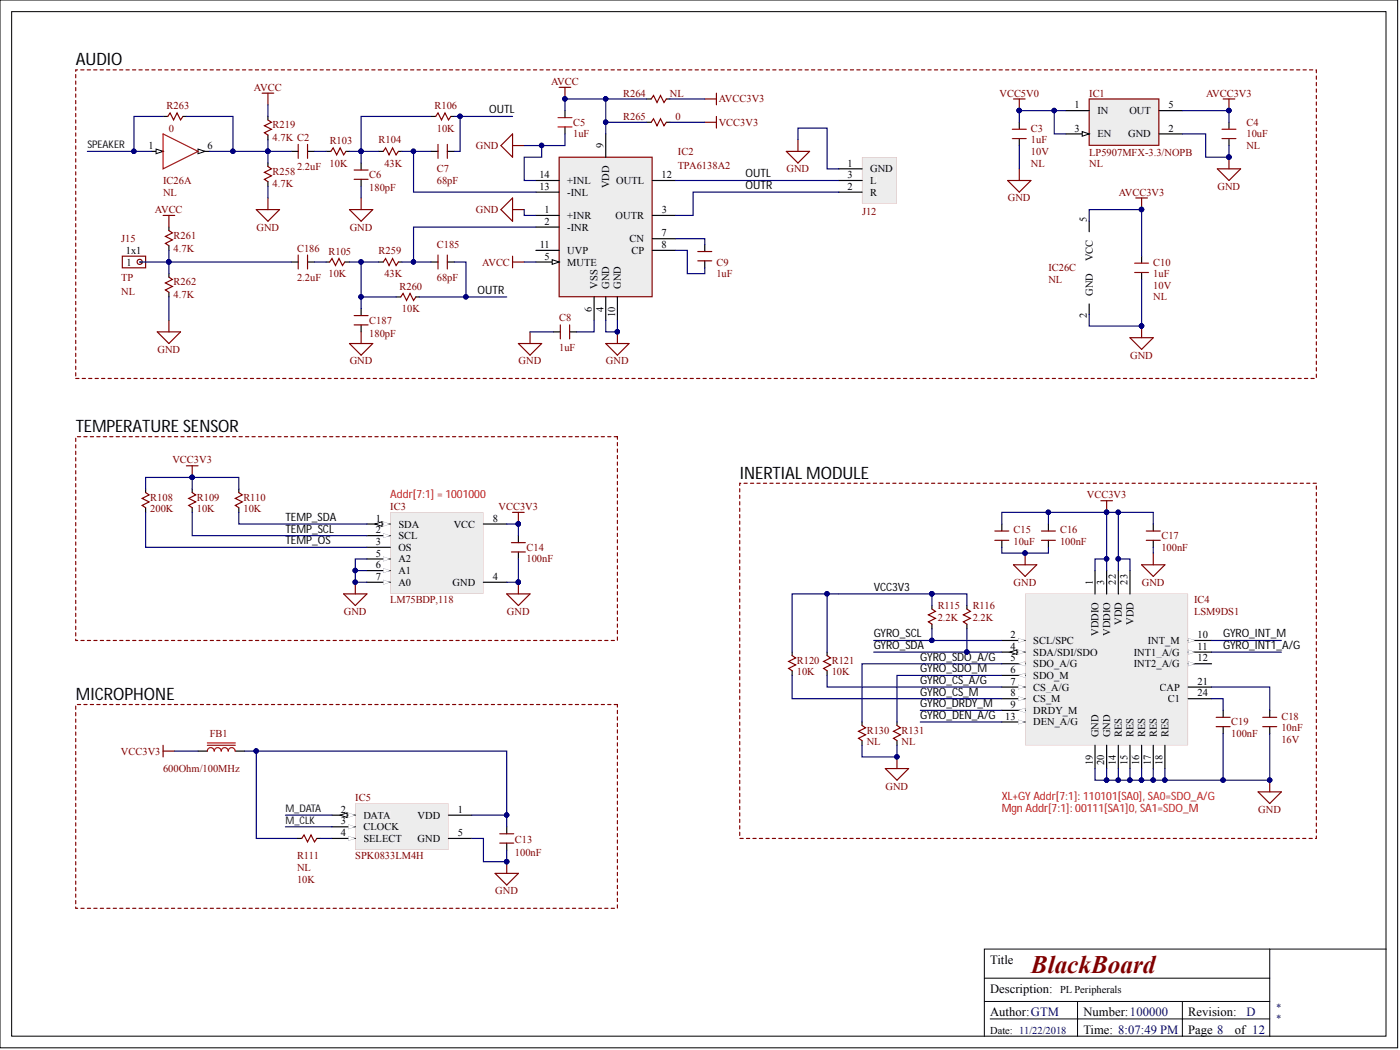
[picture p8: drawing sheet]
<svg xmlns="http://www.w3.org/2000/svg" width="305mm" height="229mm" viewBox="0 0 305 229" stroke-linecap="round" stroke-linejoin="round" font-family="sans-serif">
<defs><g id="words">
<text font-size="5.5" fill="#800000" x="224.5" y="211.8">BlackBoard</text>
<g font-size="3.7">
<text x="16.5" y="14.2">AUDIO</text>
<text x="16.5" y="94.1">TEMPERATURE SENSOR</text>
<text x="161" y="104.2">INERTIAL MODULE</text>
<text x="16.5" y="152.4">MICROPHONE</text>
</g>
<g font-size="2.7">
<text x="215.6" y="209.8">Title</text>
<text x="215.6" y="221.2">Author:GTM</text>
<text x="215.6" y="216.2">Description:</text>
<text x="235.9" y="221.2">Number:100000</text>
<text x="258.7" y="221.2">Revision:</text>
<text x="235.9" y="225.1">Time: 8:07:49 PM</text>
<text x="258.7" y="225.1">Page 8</text>
<text x="268.8" y="225.1">of 12</text>
</g>
<text font-size="2.7" fill="#000080" x="271.4" y="221.2">D</text>
<g font-size="2.5">
<text x="106.5" y="24.7">OUTL</text>
<text x="162.3" y="38.6">OUTL</text>
<text x="162.3" y="41.2">OUTR</text>
<text x="104" y="64">OUTR</text>
<text x="62.1" y="113.4">TEMP_SDA</text>
<text x="62.1" y="115.9">TEMP_SCL</text>
<text x="62.1" y="118.5">TEMP_OS</text>
<text x="190.2" y="128.6">VCC3V3</text>
<text x="190.2" y="141.3">GYRO_SDA</text>
<text x="190.2" y="138.8">GYRO_SCL</text>
<text x="200.4" y="143.8">GYRO_SDO_A/G</text>
<text x="266.3" y="138.8">GYRO_INT_M</text>
<text x="266.3" y="141.3">GYRO_INT1_A/G</text>
<text x="200.4" y="146.4">GYRO_SDO_M</text>
<text x="200.4" y="148.9">GYRO_CS_A/G</text>
<text x="200.4" y="151.4">GYRO_CS_M</text>
<text x="200.4" y="154">GYRO_DRDY_M</text>
<text x="200.4" y="156.5">GYRO_DEN_A/G</text>
</g>
<g font-size="2.5" fill="#f00">
<text x="85" y="108.3">Addr[7:1] = 1001000</text>
<text x="218.1" y="174.3">XL+GY Addr[7:1]: 110101[SA0], SA0=SDO_A/G</text>
<text x="218.1" y="176.8">Mgn Addr[7:1]: 00111[SA1]0, SA1=SDO_M</text>
</g>
<g font-size="2.3" fill="#800000">
<text x="36.3" y="23.8">R263</text>
<text x="55.3" y="19.8">AVCC</text>
<text x="94.6" y="23.8">R106</text>
<text x="120" y="18.5">AVCC</text>
<text x="135.7" y="21">R264</text>
<text x="145.8" y="21">NL</text>
<text x="156.5" y="22.3">AVCC3V3</text>
<text x="217.6" y="21">VCC5V0</text>
<text x="237.1" y="21">IC1</text>
<text x="262.6" y="21">AVCC3V3</text>
<text x="36.8" y="28.6">0</text>
<text x="59.3" y="27.9">R219</text>
<text x="95.1" y="28.6">10K</text>
<text x="124.8" y="29.9">1uF</text>
<text x="124.8" y="27.4">C5</text>
<text x="135.7" y="26.1">R265</text>
<text x="147.1" y="26.1">0</text>
<text x="156.5" y="27.4">VCC3V3</text>
<text x="224.5" y="28.6">C3</text>
<text x="271.4" y="29.9">10uF</text>
<text x="271.4" y="27.4">C4</text>
<text x="59.3" y="30.7">4.7K C2</text>
<text x="71.8" y="31.4">R103</text>
<text x="82.4" y="31.2">R104</text>
<text x="103.6" y="32.5">GND</text>
<text x="147.6" y="33.7">IC2</text>
<text x="224.5" y="33.7">10V</text>
<text x="224.5" y="31.2">1uF</text>
<text x="237.1" y="34">LP5907MFX-3.3/NOPB</text>
<text x="271.4" y="32.5">NL</text>
<text x="35.5" y="40.1">IC26A</text>
<text x="59.3" y="40.8">4.7K</text>
<text x="59.3" y="38">R258</text>
<text x="64.7" y="37">2.2uF</text>
<text x="71.8" y="36.3">10K</text>
<text x="80.4" y="41.6">180pF</text>
<text x="80.4" y="38.8">C6</text>
<text x="83.7" y="36.3">43K</text>
<text x="95.1" y="37.5">C7</text>
<text x="95.1" y="40.1">68pF</text>
<text x="147.6" y="36.8">TPA6138A2</text>
<text x="171.2" y="37.5">GND</text>
<text x="224.5" y="36.3">NL</text>
<text x="237.1" y="36.3">NL</text>
<text x="265.1" y="41.3">GND</text>
<text x="33.7" y="46.4">AVCC</text>
<text x="35.5" y="42.6">NL</text>
<text x="103.6" y="46.4">GND</text>
<text x="187.7" y="46.9">J12</text>
<text x="219.4" y="43.9">GND</text>
<text x="243.6" y="42.6">AVCC3V3</text>
<text x="26.4" y="52.7">J15</text>
<text x="37.8" y="52">R261</text>
<text x="55.8" y="50.2">GND</text>
<text x="76.1" y="50.2">GND</text>
<text x="37.8" y="54.8">4.7K</text>
<text x="64.7" y="54.8">C186</text>
<text x="71.5" y="55.5">R105</text>
<text x="82.4" y="55.3">R259</text>
<text x="95.1" y="54">C185</text>
<text x="105" y="57.8">AVCC</text>
<text x="156" y="57.8">C9</text>
<text x="228.3" y="59.1">IC26C</text>
<text x="251.1" y="57.8">C10</text>
<text x="26.4" y="64.1">NL</text>
<text x="26.4" y="61.1">TP</text>
<text x="37.8" y="64.9">4.7K</text>
<text x="37.8" y="62.1">R262</text>
<text x="64.7" y="61.1">2.2uF</text>
<text x="71.5" y="60.3">10K</text>
<text x="83.7" y="60.3">43K</text>
<text x="87" y="63.1">R260</text>
<text x="95.1" y="61.1">68pF</text>
<text x="156" y="60.3">1uF</text>
<text x="228.3" y="61.6">NL</text>
<text x="251.1" y="65.4">NL</text>
<text x="251.1" y="60.3">1uF</text>
<text x="251.1" y="62.9">10V</text>
<text x="80.4" y="70.5">C187</text>
<text x="87.5" y="67.9">10K</text>
<text x="121.7" y="70">C8</text>
<text x="34.3" y="76.8">GND</text>
<text x="80.4" y="73.3">180pF</text>
<text x="121.7" y="76.3">1uF</text>
<text x="76.1" y="79.4">GND</text>
<text x="112.9" y="79.4">GND</text>
<text x="131.9" y="79.4">GND</text>
<text x="246.1" y="78.1">GND</text>
<text x="37.5" y="100.9">VCC3V3</text>
<text x="32.7" y="111.6">200K</text>
<text x="32.7" y="109">R108</text>
<text x="42.9" y="111.6">10K</text>
<text x="42.9" y="109">R109</text>
<text x="53" y="111.6">10K</text>
<text x="53" y="109">R110</text>
<text x="85" y="111">IC3</text>
<text x="108.5" y="111">VCC3V3</text>
<text x="236.6" y="108.5">VCC3V3</text>
<text x="114.6" y="119.9">C14</text>
<text x="220.6" y="118.7">10uF</text>
<text x="220.6" y="116.1">C15</text>
<text x="230.8" y="116.1">C16</text>
<text x="230.8" y="118.7">100nF</text>
<text x="252.9" y="119.9">100nF</text>
<text x="252.9" y="117.4">C17</text>
<text x="114.6" y="122.5">100nF</text>
<text x="85" y="131.3">LM75BDP,118</text>
<text x="220.7" y="127.5">GND</text>
<text x="248.6" y="127.5">GND</text>
<text x="260" y="131.3">IC4</text>
<text x="74.9" y="133.9">GND</text>
<text x="110.4" y="133.9">GND</text>
<text x="204.2" y="135.1">2.2K</text>
<text x="204.2" y="132.6">R115</text>
<text x="211.8" y="132.6">R116</text>
<text x="211.8" y="135.1">2.2K</text>
<text x="260" y="133.9">LSM9DS1</text>
<text x="173.5" y="147">10K</text>
<text x="173.5" y="144.5">R120</text>
<text x="181.1" y="144.5">R121</text>
<text x="181.1" y="147">10K</text>
<text x="45.7" y="160.5">FB1</text>
<text x="188.7" y="159.7">R130</text>
<text x="196.3" y="159.7">R131</text>
<text x="268.1" y="157.9">C19</text>
<text x="268.1" y="160.5">100nF</text>
<text x="279" y="156.7">C18</text>
<text x="279" y="161.8">16V</text>
<text x="279" y="159.2">10nF</text>
<text x="26.3" y="164.3">VCC3V3</text>
<text x="188.7" y="162.3">NL</text>
<text x="196.3" y="162.3">NL</text>
<text x="35.5" y="168.1">600Ohm/100MHz</text>
<text x="192.8" y="171.9">GND</text>
<text x="77.4" y="174.4">IC5</text>
<text x="273.9" y="177">GND</text>
<text x="112.1" y="183.6">C13</text>
<text x="64.7" y="187.1">R111</text>
<text x="64.7" y="189.6">NL</text>
<text x="77.4" y="187.1">SPK0833LM4H</text>
<text x="112.1" y="186.3">100nF</text>
<text x="64.7" y="192.2">10K</text>
<text x="107.8" y="194.7">GND</text>
</g>
<g font-size="2.3">
<text x="234" y="23.6">1</text>
<text x="254.4" y="23.6">5</text>
<text x="234" y="28.6">3</text>
<text x="238.9" y="24.8">IN</text>
<text x="238.9" y="29.9">EN</text>
<text x="245.6" y="29.9">GND</text>
<text x="245.9" y="24.8">OUT</text>
<text x="254.4" y="28.6">2</text>
<text x="32.3" y="32.5">1</text>
<text x="45.1" y="32.5">6</text>
<text x="131.4" y="32.2" transform="rotate(-90 131.4 32.2)">9</text>
<text x="117.4" y="38.8">14</text>
<text x="117.4" y="41.3">13</text>
<text x="123.5" y="40.1">+INL</text>
<text x="132.6" y="40.9" transform="rotate(-90 132.6 40.9)">VDD</text>
<text x="134.2" y="40.1">OUTL</text>
<text x="144.1" y="38.8">12</text>
<text x="184.5" y="36.3">1</text>
<text x="184.5" y="41.3">2</text>
<text x="184.5" y="38.8">3</text>
<text x="189.5" y="37.5">GND</text>
<text x="189.5" y="40.1">L</text>
<text x="118.6" y="46.4">1</text>
<text x="123.5" y="47.7">+INR</text>
<text x="123.5" y="42.6">-INL</text>
<text x="134" y="47.7">OUTR</text>
<text x="144.1" y="46.4">3</text>
<text x="189.5" y="42.6">R</text>
<text x="118.6" y="48.9">2</text>
<text x="123.5" y="50.2">-INR</text>
<text x="137.1" y="52.7">CN</text>
<text x="144.1" y="51.5">7</text>
<text x="236.6" y="48.4" transform="rotate(-90 236.6 48.4)">5</text>
<text x="27.4" y="55.3">1x1</text>
<text x="27.5" y="57.8">1</text>
<text x="117.5" y="54">11</text>
<text x="118.6" y="56.5">5</text>
<text x="123.5" y="57.8">MUTE</text>
<text x="123.5" y="55.3">UVP</text>
<text x="137.5" y="55.3">CP</text>
<text x="144.1" y="54">8</text>
<text x="237.9" y="56.9" transform="rotate(-90 237.9 56.9)">VCC</text>
<text x="130.1" y="62.9" transform="rotate(-90 130.1 62.9)">VSS</text>
<text x="132.6" y="62.9" transform="rotate(-90 132.6 62.9)">GND</text>
<text x="135.2" y="62.9" transform="rotate(-90 135.2 62.9)">GND</text>
<text x="237.9" y="64.4" transform="rotate(-90 237.9 64.4)">GND</text>
<text x="128.8" y="67.8" transform="rotate(-90 128.8 67.8)">6</text>
<text x="131.4" y="67.8" transform="rotate(-90 131.4 67.8)">4</text>
<text x="133.9" y="69" transform="rotate(-90 133.9 69)">10</text>
<text x="236.6" y="69.3" transform="rotate(-90 236.6 69.3)">2</text>
<text x="81.8" y="113.6">1</text>
<text x="107.3" y="113.6">8</text>
<text x="81.8" y="118.7">3</text>
<text x="81.8" y="116.1">2</text>
<text x="86.7" y="114.8">SDA</text>
<text x="86.7" y="119.9">OS</text>
<text x="86.7" y="117.4">SCL</text>
<text x="98.8" y="114.8">VCC</text>
<text x="81.8" y="121.2">5</text>
<text x="81.8" y="123.7">6</text>
<text x="86.7" y="122.5">A2</text>
<text x="86.7" y="125">A1</text>
<text x="81.8" y="126.3">7</text>
<text x="86.7" y="127.5">A0</text>
<text x="98.5" y="127.5">GND</text>
<text x="107.3" y="126.3">4</text>
<text x="237.9" y="127.3" transform="rotate(-90 237.9 127.3)">1</text>
<text x="240.4" y="127.3" transform="rotate(-90 240.4 127.3)">3</text>
<text x="243" y="127.3" transform="rotate(-90 243 127.3)">22</text>
<text x="245.5" y="127.3" transform="rotate(-90 245.5 127.3)">23</text>
<text x="244.2" y="136" transform="rotate(-90 244.2 136)">VDD</text>
<text x="246.8" y="136" transform="rotate(-90 246.8 136)">VDD</text>
<text x="220" y="138.9">2</text>
<text x="220" y="141.5">4</text>
<text x="225" y="140.2">SCL/SPC</text>
<text x="225" y="142.7">SDA/SDI/SDO</text>
<text x="239.2" y="138.5" transform="rotate(-90 239.2 138.5)">VDDIO</text>
<text x="241.7" y="138.5" transform="rotate(-90 241.7 138.5)">VDDIO</text>
<text x="246.9" y="142.7">INT1_A/G</text>
<text x="249.9" y="140.2">INT_M</text>
<text x="260.7" y="138.9">10</text>
<text x="260.7" y="141.5">11</text>
<text x="220" y="144">5</text>
<text x="220" y="146.5">6</text>
<text x="220" y="149.1">7</text>
<text x="225" y="145.3">SDO_A/G</text>
<text x="225" y="147.8">SDO_M</text>
<text x="246.9" y="145.3">INT2_A/G</text>
<text x="260.7" y="149.1">21</text>
<text x="260.7" y="144">12</text>
<text x="220" y="151.6">8</text>
<text x="220" y="154.1">9</text>
<text x="225" y="150.3">CS_A/G</text>
<text x="225" y="152.9">CS_M</text>
<text x="225" y="155.4">DRDY_M</text>
<text x="252.5" y="150.3">CAP</text>
<text x="254.3" y="152.9">C1</text>
<text x="260.7" y="151.6">24</text>
<text x="218.9" y="156.7">13</text>
<text x="225" y="157.9">DEN_A/G</text>
<text x="239.2" y="160.5" transform="rotate(-90 239.2 160.5)">GND</text>
<text x="241.7" y="160.5" transform="rotate(-90 241.7 160.5)">GND</text>
<text x="244.2" y="160.5" transform="rotate(-90 244.2 160.5)">RES</text>
<text x="246.8" y="160.5" transform="rotate(-90 246.8 160.5)">RES</text>
<text x="249.3" y="160.5" transform="rotate(-90 249.3 160.5)">RES</text>
<text x="251.8" y="160.5" transform="rotate(-90 251.8 160.5)">RES</text>
<text x="254.4" y="160.5" transform="rotate(-90 254.4 160.5)">RES</text>
<text x="237.9" y="166.6" transform="rotate(-90 237.9 166.6)">19</text>
<text x="240.4" y="166.6" transform="rotate(-90 240.4 166.6)">20</text>
<text x="243" y="166.6" transform="rotate(-90 243 166.6)">14</text>
<text x="245.5" y="166.6" transform="rotate(-90 245.5 166.6)">15</text>
<text x="248" y="166.6" transform="rotate(-90 248 166.6)">16</text>
<text x="250.6" y="166.6" transform="rotate(-90 250.6 166.6)">17</text>
<text x="253.1" y="166.6" transform="rotate(-90 253.1 166.6)">18</text>
<text x="74.2" y="177">2</text>
<text x="74.2" y="179.5">3</text>
<text x="79.1" y="178.2">DATA</text>
<text x="90.9" y="178.2">VDD</text>
<text x="99.7" y="177">1</text>
<text x="74.2" y="182">4</text>
<text x="79.1" y="180.8">CLOCK</text>
<text x="79.1" y="183.3">SELECT</text>
<text x="90.9" y="183.3">GND</text>
<text x="99.7" y="182">5</text>
<text x="230.8" y="216.3">PL Peripherals</text>
<text x="215.6" y="225.1">Date: 11/22/2018</text>
</g>
<g font-size="2.3" fill="#101010">
<text x="19" y="32.3">SPEAKER</text>
<text x="62.1" y="179.4">M_CLK</text>
<text x="62.1" y="176.8">M_DATA</text>
</g>
<g font-size="2.3" fill="#000080">
<text x="277.7" y="220.1">*</text>
<text x="277.7" y="222.6">*</text>
</g>
</g></defs>
<path d="M0 0h304.3v228.1h-304.3zM2.5 2.5h299.3v223.1h-299.3zM214.3 213h62.1M214.3 218h62.1M234.6 218v7.6M257.4 218v7.6M276.4 206.6h-62.1v19M301.8 206.6h-25.4v19M215.6 221.8h60.8" fill="none" stroke="#000" stroke-width=".22"/>
<path d="M79.8 114h5.2l.1 .1-.1 .1h-5.1z" fill="#000"/>
<path d="M83.4 113.6l1.6 .5-1.6 .5z" fill="#fff"/>
<path d="M83.4 113.6l.1 1 1.4-.5-1.5-.5 1.6 .5-1.6 .5z" fill="#000"/>
<path d="M81.7 114.1l1.5-.5v1z" fill="#fff"/>
<path d="M81.7 114.1l1.5-.5v1z" fill="none" stroke="#000" stroke-width=".22"/>
<path d="M79.8 121.6h5.2l.1 .1-.1 .1h-5.1z" fill="#000"/>
<path d="M83.4 121.2l1.6 .5-1.6 .5z" fill="#fff"/>
<path d="M83.4 121.2l.1 1 1.4-.5-1.5-.5 1.6 .5-1.6 .5zM79.8 124.1h5.2l.1 .1-.1 .2h-5.1z" fill="#000"/>
<path d="M83.4 123.7l1.6 .5-1.6 .5z" fill="#fff"/>
<path d="M79.8 119.1l5.2-.1 .1 .2-.1 .1h-5.1zM79.8 116.5h5.2l.1 .1-.1 .2h-5.1zM83.4 123.7l.1 1 1.4-.5-1.5-.5 1.6 .5-1.6 .6zM105.2 126.7l5.1-.1 .2 .2-.2 .1h-5z" fill="#000"/>
<path d="M83.4 116.1l1.6 .5-1.6 .5z" fill="#fff"/>
<path d="M83.4 116.1l.1 1 1.4-.5-1.5-.5 1.6 .5-1.6 .5zM79.8 126.7l5.2-.1 .1 .2-.1 .1h-5.1z" fill="#000"/>
<path d="M83.4 126.3l1.6 .5-1.6 .5z" fill="#fff"/>
<path d="M105.2 114h5.1l.2 .1-.2 .1h-5zM83.4 126.2l.1 1.1 1.4-.5-1.5-.6 1.6 .6-1.6 .5z" fill="#000"/>
<path d="M85 111.6l.1 2.5-.1 .1 .1 2.4-.1 .2 .1 2.4-.1 .1 .1 2.4-.1 .1 .1 2.4-.1 .2 .1 2.4-.1 2.4h20.2v-17.6zM98.8 113.3h4.6v1.6h-4.6zM86.9 113.3h4.4v1.6h-4.4zM86.9 115.8h4v1.6h-4zM86.8 118.4h2.7v1.6h-2.7zM86.8 120.9h2.6v1.6h-2.6zM86.8 123.4h2.4v1.6h-2.4zM98.6 126h4.8v1.6h-4.8zM86.8 126h2.6v1.6h-2.6z" fill="#ededed"/>
<path d="M85 114l.1 .1-.1 .1z" fill="#000"/>
<path d="M86.9 113.3h4.4v1.6h-4.4z" fill="#ededed"/>
<path d="M85 121.6l.1 .1-.1 .1z" fill="#000"/>
<path d="M86.8 120.9h2.6v1.6h-2.6z" fill="#ededed"/>
<path d="M85 124.1l.1 .1-.1 .2z" fill="#000"/>
<path d="M86.8 123.4h2.4v1.6h-2.4z" fill="#ededed"/>
<path d="M105.1 126.7l.1 .2z" fill="#000"/>
<path d="M98.6 126h4.8v1.6h-4.8z" fill="#ededed"/>
<path d="M85 119l.1 .2-.1 .1z" fill="#000"/>
<path d="M86.8 118.4h2.7v1.6h-2.7z" fill="#ededed"/>
<path d="M85 116.5l.1 .1-.1 .2z" fill="#000"/>
<path d="M86.9 115.8h4v1.6h-4z" fill="#ededed"/>
<path d="M85 126.6l.1 .2-.1 .1z" fill="#000"/>
<path d="M86.8 126h2.6v1.6h-2.6z" fill="#ededed"/>
<path d="M105.1 114l.1 .2z" fill="#000"/>
<path d="M98.8 113.3h4.6v1.6h-4.6z" fill="#ededed"/>
<path d="M84.9 111.5v2.5l.1-2.4h20.2v2.4v-2.5zM84.9 114.2l.1 2.3zM84.9 116.8l.1 2.2zM84.9 119.3l.1 2.3zM84.9 121.8l.1 2.3zM84.9 124.4l.1 2.2z" fill="#800000"/>
<g fill="#000">
<path d="M84.9 119l.1 .3zM84.9 126.6l.1 .2z"/>
<path d="M84.9 114l.1 .1zM84.9 114.1l.1 .1z"/>
<path d="M84.9 116.5l.1 .1zM84.9 116.6l.1 .2z"/>
<path d="M84.9 121.6l.1 .1zM84.9 121.7l.1 .1z"/>
<path d="M84.9 124.1l.1 .1zM84.9 124.2l.1 .2z"/>
</g>
<path d="M105.2 114.2v12.5zM84.9 126.9v2.4h20.3v-2.4v2.3h-20.2z" fill="#800000"/>
<path d="M105.2 114v.2zM84.9 126.8l.1 .1zM105.2 126.7v.2z" fill="#000"/>
<g fill="none" stroke="#000" stroke-width=".25">
<path d="M63.4 33h1.5M67 33h1.5M71 33h1M75.3 33h.8M78.6 35.5v1.5M78.6 39v1.6M82.4 33h1M86.7 33h.8M93.8 25.4h1.1M93.8 33h1.6M97.4 33h1.5M98.1 25.4h.8"/>
<path d="M221.9 26.6v1.5M221.9 30.2v1.5M71 57h.8M75.1 57h1M153.4 53.2v1.6M153.4 56.8v1.5M120.5 72.3h1.5M124 72.3h1.5M31.7 106.5v.7M31.7 110.5v1.1M41.8 106.5v.7M41.8 110.5v1.1"/>
<path d="M52 106.5v.7M52 110.5v1.1M112.9 116.6v1.5M218.1 114.1v1.5M218.1 117.6v1.6M228.3 114.1v1.5M228.3 117.6v1.6M251.1 114.1v1.5M251.1 117.6v1.6M112.9 120.2v1.5M202.9 131.8v.8M202.9 135.9v1"/>
<path d="M210.5 131.8v.8M210.5 135.9v1M172.5 142v.7M172.5 146v1M180.1 142v.7M180.1 146v1M187.7 157.2v.7M195.3 157.2v.7M266.3 154.7v1.5M266.3 158.2v1.5M276.4 154.7v1.5M276.4 158.2v1.5"/>
<path d="M187.7 161.2v1.1M195.3 161.2v1.1"/>
</g>
<g fill="none" stroke="#800000" stroke-width=".25">
<path d="M64.9 31.4v3.1M67 31.4v3.1M72 33l.5-.8 .8 1.5 .8-1.5 .7 1.5 .5-.7M77.1 39h3M77.1 37h3M83.4 33l.5-.8 .8 1.5 .8-1.5 .7 1.5 .5-.7M94.9 25.4l.5-.8 .7 1.5 .8-1.5 .7 1.5 .5-.7M95.4 31.4v3.1M97.4 31.4v3.1M71.8 57l.5-.7 .7 1.5 .8-1.5 .8 1.5 .5-.8M151.9 54.8h3.1M151.9 56.8h3.1"/>
<path d="M122 70.7v3.1M124 70.7v3.1M31.7 107.2l.8 .6-1.6 .7 1.6 .8-1.6 .7 .8 .5M41.8 107.2l.8 .6-1.5 .7 1.5 .8-1.5 .7 .7 .5M52 107.2l.8 .6-1.6 .7 1.6 .8-1.6 .7 .8 .5M111.3 118.1h3.1M216.6 115.6h3M216.6 117.6h3M226.7 115.6h3.1M226.7 117.6h3.1M249.6 115.6h3M249.6 117.6h3"/>
<path d="M111.3 120.2h3.1M202.9 132.6l.8 .5-1.6 .8 1.6 .7-1.6 .8 .8 .5M210.5 132.6l.8 .5-1.6 .8 1.6 .7-1.6 .8 .8 .5M172.5 142.7l.7 .5-1.5 .8 1.5 .8-1.5 .7 .8 .5M180.1 142.7l.7 .5-1.5 .8 1.5 .8-1.5 .7 .8 .5M187.7 157.9l.7 .6-1.5 .7 1.5 .8-1.5 .7 .8 .5M195.3 157.9l.7 .6-1.5 .7 1.5 .8-1.5 .7 .8 .5M264.8 156.2h3M264.8 158.2h3M274.9 156.2h3.1M274.9 158.2h3.1"/>
</g>
<path d="M220.4 28.1h3M220.4 30.2h3" fill="none" stroke="#bf0000" stroke-width=".25"/>
<path d="M237.3 21.7h14.9v9.8h-14.9z" fill="#ededed"/>
<path d="M237 21.4v10.4h15.4v-10.4zM237.3 21.7h14.9v9.8h-14.9z" fill="#800000"/>
<path d="M232.1 24.1h5M232.1 29.2h5" fill="none" stroke="#000" stroke-width=".25"/>
<path d="M235.6 28.6l1.5 .6-1.5 .5z" fill="#fff"/>
<path d="M235.6 28.6l1.5 .6-1.5 .5z" fill="none" stroke="#000" stroke-width=".22"/>
<g fill="none" stroke="#000" stroke-width=".25">
<path d="M58.3 25.4v.7M58.3 29.4v1M58.3 35.5v.8M58.3 39.6v1M252.3 24.1h5.1M252.3 29.2h5.1M267.6 26.6v1.5M267.6 30.2v1.5M30.4 57h.1M36.8 49.4v.8M36.8 53.5v1M36.8 59.6v.7"/>
<path d="M63.4 57h1.5M67 57h1.5M82.4 57h1M86.7 57h.8M93.8 57h1.6M97.4 57h1.5M36.8 63.6v1.1M78.6 67.2v1.5M78.6 70.7v1.6M86.2 64.7h1M90.5 64.7h.8"/>
</g>
<path d="M266 28.1h3.1M266 30.2h3.1" fill="none" stroke="#bf0000" stroke-width=".25"/>
<path d="M16.5 15.2h270.1v67.2h-270.1z" fill="none" stroke="#800000" stroke-width=".25" stroke-dasharray=".7 .7"/>
<g fill="none" stroke="#800000" stroke-width=".25">
<path d="M58.3 36.3l.8 .5-1.5 .7 1.5 .8-1.5 .7 .7 .6M58.3 26.1l.8 .5-1.5 .8 1.5 .7-1.5 .8 .7 .5M26.6 55.8h5.1v2.5h-5.1zM30.9 57.3a.56 .56 0 0 0-.4-.8 .56 .56 0 0 0-.6 .6 .56 .56 0 0 0 .8 .4l.2-.2M36.8 50.2l.7 .5-1.5 .8 1.5 .7-1.5 .8 .8 .5M64.9 55.5v3.1M67 55.5v3.1M83.4 57l.5-.7 .8 1.5 .8-1.5 .7 1.5 .5-.8M95.4 55.5v3.1M97.4 55.5v3.1M36.8 60.3l.7 .5-1.5 .8 1.5 .8-1.5 .7 .8 .5M77.1 70.7h3"/>
<path d="M77.1 68.7h3M87.2 64.7l.6-.8 .7 1.5 .8-1.5 .7 1.5 .5-.7"/>
</g>
<path d="M182.5 36.7l5.2-.1 .1 .2-.1 .1h-5.1zM182.5 39.2h5.2l.1 .1-.1 .1h-5.1zM182.5 41.7h5.2l.1 .1-.1 .2h-5.1z" fill="#000"/>
<path d="M187.7 34.2l.1 2.6-.1 .1 .1 2.4-.1 .1 .1 2.4-.1 2.5h7.5v-10.1zM189.5 36h4.8v1.6h-4.8zM189.5 38.5h1.3v1.6h-1.3zM189.5 41.1h1.5v1.5h-1.5z" fill="#ededed"/>
<path d="M187.7 36.6l.1 .2-.1 .1z" fill="#000"/>
<path d="M189.5 36h4.8v1.6h-4.8z" fill="#ededed"/>
<path d="M187.7 41.7l.1 .1-.1 .2z" fill="#000"/>
<path d="M189.5 41.1h1.5v1.5h-1.5z" fill="#ededed"/>
<path d="M187.7 39.2l.1 .1-.1 .1z" fill="#000"/>
<path d="M189.5 38.5h1.3v1.6h-1.3z" fill="#ededed"/>
<path d="M187.7 34.2v2.4v-2.4h7.5v10.1h-7.5v-2.3v2.3h7.5v-10.1zM187.7 36.9v2.3zM187.7 39.4v2.3z" fill="#800000"/>
<path d="M187.7 36.6v.3zM187.7 39.2v.2zM187.7 41.7v.3z" fill="#000"/>
<path d="M33 33h2.5" fill="none" stroke="#000" stroke-width=".25"/>
<path d="M34 32.5l1.5 .5-1.5 .5z" fill="#fff"/>
<path d="M34 32.5l1.5 .5-1.5 .5z" fill="none" stroke="#000" stroke-width=".22"/>
<path d="M43.1 33h2.6" fill="none" stroke="#000" stroke-width=".25"/>
<path d="M43.1 32.5l1.5 .5-1.5 .5z" fill="#fff"/>
<path d="M43.1 32.5l1.5 .5-1.5 .5z" fill="none" stroke="#000" stroke-width=".22"/>
<path d="M35.5 29.2l7.6 3.8-7.6 3.8zM121.5 25.6h3M121.5 27.6h3" fill="none" stroke="#bf0000" stroke-width=".25"/>
<path d="M35.5 25.4h1M39.8 25.4h.8M123 24.1v1.5M123 27.6v1.6M140.8 26.6h1M140.8 21.5h1M145.1 26.6h.7M145.1 21.5h.7" fill="none" stroke="#000" stroke-width=".25"/>
<path d="M36.5 25.4l.5-.8 .8 1.5 .7-1.5 .8 1.5 .5-.7M141.8 26.6l.5-.7 .7 1.5 .8-1.5 .8 1.5 .5-.8M141.8 21.5l.5-.7 .7 1.5 .8-1.5 .8 1.5 .5-.8" fill="none" stroke="#800000" stroke-width=".25"/>
<path d="M218 139.4l5.2-.1 .1 .1-.1 .2h-5.1zM238.3 124.1l.2 .1v5.1l-.1 .1-.1-.1z" fill="#000"/>
<path d="M221.7 138.9l1.5 .5-1.5 .5z" fill="#fff"/>
<path d="M221.6 138.9l.1 1 1.4-.5-1.4-.5 1.5 .5-1.6 .6zM240.8 124.1l.3 .1v5.1l-.2 .1-.1-.1zM218 141.9l5.2-.1 .1 .2-.1 .1h-5.1z" fill="#000"/>
<path d="M221.7 141.5l1.5 .5-1.5 .5z" fill="#fff"/>
<path d="M221.6 141.5l.1 1 1.4-.5-1.4-.5 1.5 .5-1.6 .5z" fill="#000"/>
<path d="M219.9 142l1.5-.5v1z" fill="#fff"/>
<path d="M219.9 142l1.5-.5v1z" fill="none" stroke="#000" stroke-width=".22"/>
<path d="M218 144.4h5.2l.1 .1-.1 .1h-5.1z" fill="#000"/>
<path d="M221.7 144.5l1.5-.5v1z" fill="#fff"/>
<path d="M221.6 144.5l1.6 .5v-1l-1.5 .5 1.5-.5v1zM218 147l5.2-.1 .1 .1-.1 .2h-5.1z" fill="#000"/>
<path d="M221.7 147l1.5-.5v1.1z" fill="#fff"/>
<path d="M221.6 147l1.6 .5v-.9l-1.5 .4 1.5-.5v1.1zM218 149.5h5.2l.1 .1-.1 .1h-5.1z" fill="#000"/>
<path d="M221.7 149.1l1.5 .5-1.5 .5z" fill="#fff"/>
<path d="M221.6 149.1l.1 1 1.4-.5-1.4-.5 1.5 .5-1.6 .5zM218 152h5.2l.1 .1-.1 .1h-5.1z" fill="#000"/>
<path d="M221.7 151.6l1.5 .5-1.5 .5z" fill="#fff"/>
<path d="M221.6 151.6l.1 1 1.4-.5-1.4-.5 1.5 .5-1.6 .5zM218 154.6l5.2-.1 .1 .2-.1 .1h-5.1z" fill="#000"/>
<path d="M221.7 154.7l1.5-.6v1.1z" fill="#fff"/>
<path d="M258.6 139.4l5.2-.1 .1 .1-.1 .2h-5.1zM221.6 154.7l1.6 .4v-.9l-1.5 .4 1.5-.5v1.1z" fill="#000"/>
<path d="M258.7 138.9l1.5 .5-1.5 .5z" fill="#fff"/>
<path d="M258.7 138.9l1.6 .5-1.6-.4v.9l1.5-.4-1.5 .5zM258.6 141.9l5.2-.1 .1 .2-.1 .1h-5.1z" fill="#000"/>
<path d="M258.7 141.5l1.5 .5-1.5 .5z" fill="#fff"/>
<path d="M258.6 144.4h5.2l.1 .1-.1 .1h-5.1zM258.7 141.5l1.6 .5-1.6-.5v1l1.5-.5-1.5 .5z" fill="#000"/>
<path d="M258.7 144l1.5 .5-1.5 .5z" fill="#fff"/>
<path d="M218 157.1h5.2l.1 .1-.1 .1h-5.1zM258.7 144l1.6 .5-1.6-.5v1l1.5-.5-1.5 .5z" fill="#000"/>
<path d="M221.7 156.7l1.5 .5-1.5 .5z" fill="#fff"/>
<path d="M243.4 124.1l.2 .1v5.1l-.1 .1-.2-.1zM245.9 124.1l.2 .1v5.1l-.1 .1-.1-.1zM221.6 156.7l.1 1 1.4-.5-1.4-.5 1.5 .5-1.6 .5zM258.6 149.5h5.2l.1 .1-.1 .1h-5.1zM258.6 152h5.2l.1 .1-.1 .1h-5.1zM238.3 162.2l.2 .1v5l-.1 .2-.1-.2zM240.8 162.2l.3 .1v5l-.2 .2-.1-.2z" fill="#000"/>
<path d="M223.2 129.3v10l.1 .1-.1 .2 .1 2.4-.1 .1 .1 2.4-.1 .1 .1 2.4-.1 .2 .1 2.4-.1 .1 .1 2.4-.1 .1 .1 2.5-.1 .1 .1 2.4-.1 .1v4.9h35.4v-32.9h-12.5l-.1 .1-.1-.1-2.4 .1-.2-.1-2.4 .1-.1-.1-2.4 .1-.1-.1zM245.3 131.2h1.5v1.5h-1.5zM242.7 131.2h1.5v1.5h-1.5zM240.2 131.2h1.5v1.4h-1.5zM237.6 131.2h1.6v1.4h-1.6zM240.2 132.8h1.5v.6h-1.5zM237.7 132.8h1.5v.6h-1.5zM245.3 132.8h1.5v1.5h-1.5zM242.7 132.8h1.5v1.5h-1.5zM240.2 133.6h1.5v1.5h-1.5zM237.7 133.6h1.5v1.5h-1.5zM245.3 134.4h1.5v1.6h-1.5zM242.7 134.4h1.6v1.6h-1.6zM240.2 135.2h1.5v1.5h-1.5zM237.7 135.2h1.5v1.5h-1.5zM240.2 136.9h1.5v1.5h-1.5zM237.7 136.9h1.5v1.5h-1.5zM225.1 138.6h8.6v1.6h-8.6zM250 138.7h6.8v2h-6.8zM246.9 141.2h9.9v2h-9.9zM225.1 141.2h13.8v1.6h-13.8zM246.9 143.7h9.9v2.1h-9.9zM225.1 143.7h9.4v2.1h-9.4zM225.1 146.3h7.5v2h-7.5zM225 148.8h7.8v2h-7.8zM252.6 148.8h4.2v1.6h-4.2zM254.3 151.3h2.3v1.6h-2.3zM225 151.3h5.9v2.1h-5.9zM225 153.9h9.5v2h-9.5zM240.2 155.6h1.5v1.5h-1.5zM237.7 155.6h1.5v1.5h-1.5zM225 156.4h9.7v2h-9.7zM240.2 157.2h1.5v1.7h-1.5zM237.7 157.2h1.5v1.7h-1.5zM240.2 158.9h1.5v1.5h-1.5zM237.6 158.9h1.6v1.5h-1.6z" fill="#ededed"/>
<path d="M238.3 129.3h.2l-.1 .1z" fill="#000"/>
<g fill="#ededed">
<path d="M237.7 136.9h1.5v1.5h-1.5z"/>
<path d="M237.7 135.2h1.5v1.5h-1.5z"/>
<path d="M237.7 133.6h1.5v1.5h-1.5z"/>
<path d="M237.7 132.8h1.5v.6h-1.5z"/>
<path d="M237.6 131.2h1.6v1.4h-1.6z"/>
</g>
<path d="M223.2 139.3l.1 .1-.1 .2z" fill="#000"/>
<path d="M225.1 138.6h8.6v1.6h-8.6z" fill="#ededed"/>
<path d="M240.8 129.3h.3l-.2 .1z" fill="#000"/>
<g fill="#ededed">
<path d="M240.2 136.9h1.5v1.5h-1.5z"/>
<path d="M240.2 135.2h1.5v1.5h-1.5z"/>
<path d="M240.2 133.6h1.5v1.5h-1.5z"/>
<path d="M240.2 132.8h1.5v.6h-1.5z"/>
<path d="M240.2 131.2h1.5v1.4h-1.5z"/>
</g>
<path d="M223.2 141.9l.1 .1-.1 .1z" fill="#000"/>
<path d="M225.1 141.2h13.8v1.6h-13.8z" fill="#ededed"/>
<path d="M223.2 144.4l.1 .1-.1 .1z" fill="#000"/>
<path d="M225.1 143.7h9.4v2.1h-9.4z" fill="#ededed"/>
<path d="M223.2 146.9l.1 .1-.1 .2z" fill="#000"/>
<path d="M225.1 146.3h7.5v2h-7.5z" fill="#ededed"/>
<path d="M223.2 149.5l.1 .1-.1 .1z" fill="#000"/>
<path d="M225 148.8h7.8v2h-7.8z" fill="#ededed"/>
<path d="M223.2 152l.1 .1-.1 .1z" fill="#000"/>
<path d="M225 151.3h5.9v2.1h-5.9z" fill="#ededed"/>
<path d="M223.2 154.5l.1 .2-.1 .1z" fill="#000"/>
<path d="M225 153.9h9.5v2h-9.5z" fill="#ededed"/>
<path d="M258.6 139.4v.2z" fill="#000"/>
<path d="M250 138.7h6.8v2h-6.8z" fill="#ededed"/>
<path d="M258.6 141.9v.2z" fill="#000"/>
<path d="M246.9 141.2h9.9v2h-9.9z" fill="#ededed"/>
<path d="M258.6 144.4v.2z" fill="#000"/>
<path d="M246.9 143.7h9.9v2.1h-9.9z" fill="#ededed"/>
<path d="M223.2 157.1l.1 .1-.1 .1z" fill="#000"/>
<path d="M225 156.4h9.7v2h-9.7z" fill="#ededed"/>
<path d="M238.3 162.1l.2 .1z" fill="#000"/>
<g fill="#ededed">
<path d="M237.6 158.9h1.6v1.5h-1.6z"/>
<path d="M237.7 157.2h1.5v1.7h-1.5z"/>
<path d="M237.7 155.6h1.5v1.5h-1.5z"/>
</g>
<path d="M240.9 162.1l.1 .1z" fill="#000"/>
<g fill="#ededed">
<path d="M240.2 158.9h1.5v1.5h-1.5z"/>
<path d="M240.2 157.2h1.5v1.7h-1.5z"/>
<path d="M240.2 155.6h1.5v1.5h-1.5z"/>
</g>
<path d="M258.6 149.5v.2z" fill="#000"/>
<path d="M252.6 148.8h4.2v1.6h-4.2z" fill="#ededed"/>
<path d="M243.3 129.3h.3l-.1 .1z" fill="#000"/>
<g fill="#ededed">
<path d="M242.7 134.4h1.6v1.6h-1.6z"/>
<path d="M242.7 132.8h1.5v1.5h-1.5z"/>
<path d="M242.7 131.2h1.5v1.5h-1.5z"/>
</g>
<path d="M245.9 129.3h.2l-.1 .1z" fill="#000"/>
<g fill="#ededed">
<path d="M245.3 134.4h1.5v1.6h-1.5z"/>
<path d="M245.3 132.8h1.5v1.5h-1.5z"/>
<path d="M245.3 131.2h1.5v1.5h-1.5z"/>
</g>
<path d="M258.6 152.1v.1z" fill="#000"/>
<path d="M254.3 151.3h2.3v1.6h-2.3z" fill="#ededed"/>
<path d="M246.1 129.3h12.5l.1 10v-10zM258.6 139.6v2.3z" fill="#800000"/>
<path d="M258.6 139.3l.1 .3z" fill="#000"/>
<path d="M258.6 142.1v2.3zM258.6 144.6v4.9z" fill="#800000"/>
<path d="M258.6 141.9l.1 .2zM258.6 144.4l.1 .2z" fill="#000"/>
<path d="M243.6 129.3h2.3zM241.1 129.3h2.2zM238.5 129.3h2.3zM223.2 129.3v10v-10h15.1zM223.2 139.6v2.3zM223.2 142.1v2.3zM223.2 144.6v2.3zM223.2 147.2v2.3zM223.2 149.7v2.3zM223.2 152.2v2.3zM223.2 154.8v2.3z" fill="#800000"/>
<g fill="#000">
<path d="M238.3 129.3h.2zM240.8 129.3h.3zM223.2 144v1zM223.2 146.5v1.1zM223.2 154.1v1.1z"/>
<path d="M223.2 139.3v.1zM223.2 139.5v.1z"/>
<path d="M223.2 141.8v.2zM223.2 142v.1z"/>
<path d="M223.2 149.5v.1zM223.2 149.6v.1z"/>
<path d="M223.2 152v.1zM223.2 152.1v.1z"/>
</g>
<path d="M223.2 157.3v4.9h15.1h-15.1zM238.5 162.2h2.3z" fill="#800000"/>
<g fill="#000">
<path d="M238.3 162.2h.2z"/>
<path d="M223.2 157.1v.1zM223.2 157.2v.1z"/>
</g>
<path d="M258.6 149.7v2.3zM241 162.2h17.7v-10l-.1 10z" fill="#800000"/>
<path d="M243.3 129.3h.3zM245.9 129.3h.2zM258.6 149.5l.1 .2zM258.6 152l.1 .2zM240.8 162.2h.3z" fill="#000"/>
<path d="M243.5 162.3v5M246 162.3v5M248.5 162.3v5M251.1 162.3v5M253.6 162.3v5" fill="none" stroke="#000" stroke-width=".25"/>
<path d="M121.9 34.4h19.9v30.1h-19.9z" fill="#ededed"/>
<path d="M121.6 34.1v30.6h20.5v-30.6zM121.9 34.4h19.9v30.1h-19.9z" fill="#800000"/>
<path d="M116.7 46.9h5M116.7 49.4h5M116.7 57h5M142 46.9h5.1" fill="none" stroke="#000" stroke-width=".25"/>
<path d="M120.2 56.5l1.5 .5-1.5 .6z" fill="#fff"/>
<path d="M120.2 56.5l1.5 .5-1.5 .6z" fill="none" stroke="#000" stroke-width=".22"/>
<path d="M116.7 39.3h5M131.9 29.2v5M142 39.3h5.1M116.7 54.5h5M116.7 41.8h5M142 52h5.1M142 54.5h5.1M129.3 64.7v5M131.9 64.7v5M134.4 64.7v5" fill="none" stroke="#000" stroke-width=".25"/>
<path d="M16.5 95.1h117.9v44.3h-117.9zM161 105.2h125.6v77.3h-125.6z" fill="none" stroke="#800000" stroke-width=".25" stroke-dasharray=".7 .7"/>
<g fill="none" stroke="#800000" stroke-width=".25">
<path d="M57.1 20.3h2.5M58.3 20.3v2.5M35.5 46.9h2.5M36.8 46.9v2.5M55.8 45.6h5.1l-2.6 2.6zM58.3 43.1v2.5M76.1 45.6h5.1l-2.6 2.6zM78.6 43.1v2.5M76.1 74.8h5.1l-2.6 2.5zM78.6 72.3v2.5M112.9 74.8h5l-2.5 2.5zM115.4 72.3v2.5"/>
<path d="M131.9 74.8h5.1l-2.6 2.5zM134.4 72.3v2.5"/>
</g>
<circle cx="134.4" cy="72.2" r=".48" fill="#000080"/>
<circle cx="134.4" cy="72.2" r=".48" fill="none" stroke="#000080" stroke-width=".22"/>
<path d="M219.4 39.3h5.1l-2.6 2.5zM221.9 36.8v2.5M265 36.8h5.1l-2.5 2.5zM267.6 34.2v2.6" fill="none" stroke="#800000" stroke-width=".25"/>
<circle cx="267.5" cy="34.2" r=".48" fill="#000080"/>
<circle cx="267.5" cy="34.2" r=".48" fill="none" stroke="#000080" stroke-width=".22"/>
<path d="M266.3 21.5h2.5M267.6 21.5v2.6" fill="none" stroke="#800000" stroke-width=".25"/>
<circle cx="267.5" cy="24.1" r=".48" fill="#000080"/>
<circle cx="267.5" cy="24.1" r=".48" fill="none" stroke="#000080" stroke-width=".22"/>
<path d="M237.1 48.2v2.3M248.5 55.8v1.5M248.5 59.3v1.5M237.1 66.2v2.3" fill="none" stroke="#000" stroke-width=".25"/>
<path d="M247 57.3h3.1M247 59.3h3.1" fill="none" stroke="#bf0000" stroke-width=".25"/>
<path d="M246 73.5h5.1l-2.6 2.6zM248.5 71v2.5" fill="none" stroke="#800000" stroke-width=".25"/>
<circle cx="248.5" cy="71" r=".48" fill="#000080"/>
<circle cx="248.5" cy="71" r=".48" fill="none" stroke="#000080" stroke-width=".22"/>
<path d="M247.3 43.1h2.5M248.5 43.1v2.5" fill="none" stroke="#800000" stroke-width=".25"/>
<circle cx="248.5" cy="45.6" r=".48" fill="#000080"/>
<circle cx="248.5" cy="45.6" r=".48" fill="none" stroke="#000080" stroke-width=".22"/>
<path d="M220.6 21.5h2.6M221.9 21.5v2.6" fill="none" stroke="#800000" stroke-width=".25"/>
<circle cx="221.9" cy="24.1" r=".48" fill="#000080"/>
<circle cx="221.9" cy="24.1" r=".48" fill="none" stroke="#000080" stroke-width=".22"/>
<path d="M121.7 19h2.6M123 19v2.5M109.1 31.7l2.5-2.5v5zM111.6 31.7h2.5M171.2 33h5.1l-2.6 2.5zM173.7 30.4v2.6" fill="none" stroke="#800000" stroke-width=".25"/>
<circle cx="123" cy="21.5" r=".48" fill="#000080"/>
<circle cx="123" cy="21.5" r=".48" fill="none" stroke="#000080" stroke-width=".22"/>
<path d="M153.4 21.5h2.6M153.4 26.6h2.6M156 20.3v2.5M156 25.4v2.5M109.1 45.6l2.5-2.5v5.1zM111.6 57h2.5M111.6 45.6h2.5M111.6 55.8v2.5M34.2 72.3h5.1l-2.5 2.5zM36.8 69.7v2.6M74.8 129.3h5.1l-2.5 2.5zM77.4 126.8v2.5" fill="none" stroke="#800000" stroke-width=".25"/>
<circle cx="77.3" cy="126.7" r=".48" fill="#000080"/>
<circle cx="77.3" cy="126.7" r=".48" fill="none" stroke="#000080" stroke-width=".22"/>
<path d="M110.3 129.3h5.1l-2.5 2.5zM112.9 126.8v2.5" fill="none" stroke="#800000" stroke-width=".25"/>
<circle cx="112.8" cy="126.7" r=".48" fill="#000080"/>
<circle cx="112.8" cy="126.7" r=".48" fill="none" stroke="#000080" stroke-width=".22"/>
<path d="M111.6 111.6h2.5M112.9 111.6v2.5" fill="none" stroke="#800000" stroke-width=".25"/>
<circle cx="112.8" cy="114.1" r=".48" fill="#000080"/>
<circle cx="112.8" cy="114.1" r=".48" fill="none" stroke="#000080" stroke-width=".22"/>
<path d="M40.6 101.4h2.5M41.8 101.4v2.5" fill="none" stroke="#800000" stroke-width=".25"/>
<circle cx="41.8" cy="103.9" r=".48" fill="#000080"/>
<circle cx="41.8" cy="103.9" r=".48" fill="none" stroke="#000080" stroke-width=".22"/>
<path d="M192.7 167.3h5.1l-2.5 2.6zM195.3 164.8v2.5" fill="none" stroke="#800000" stroke-width=".25"/>
<circle cx="195.3" cy="164.8" r=".48" fill="#000080"/>
<circle cx="195.3" cy="164.8" r=".48" fill="none" stroke="#000080" stroke-width=".22"/>
<path d="M220.6 123h5.1l-2.5 2.5zM223.2 120.4v2.6M248.5 123h5.1l-2.5 2.5zM251.1 120.4v2.6" fill="none" stroke="#800000" stroke-width=".25"/>
<circle cx="223.2" cy="120.4" r=".48" fill="#000080"/>
<circle cx="223.2" cy="120.4" r=".48" fill="none" stroke="#000080" stroke-width=".22"/>
<path d="M239.7 109h2.5M240.9 109v2.6" fill="none" stroke="#800000" stroke-width=".25"/>
<circle cx="240.9" cy="111.5" r=".48" fill="#000080"/>
<circle cx="240.9" cy="111.5" r=".48" fill="none" stroke="#000080" stroke-width=".22"/>
<path d="M273.9 172.4h5.1l-2.6 2.5zM276.4 169.9v2.5" fill="none" stroke="#800000" stroke-width=".25"/>
<circle cx="276.4" cy="169.8" r=".48" fill="#000080"/>
<circle cx="276.4" cy="169.8" r=".48" fill="none" stroke="#000080" stroke-width=".22"/>
<path d="M240.9 121.7h-2.5v2.5M200.4 154.7h17.7M200.4 157.2h17.7" fill="none" stroke="#000080" stroke-width=".25"/>
<circle cx="240.9" cy="121.7" r=".48" fill="#000080"/>
<circle cx="240.9" cy="121.7" r=".48" fill="none" stroke="#000080" stroke-width=".22"/>
<path d="M228.3 111.6v2.5" fill="none" stroke="#000080" stroke-width=".25"/>
<circle cx="228.2" cy="111.5" r=".48" fill="#000080"/>
<circle cx="228.2" cy="111.5" r=".48" fill="none" stroke="#000080" stroke-width=".22"/>
<path d="M218.1 119.2v1.2h10.2v-1.2" fill="none" stroke="#000080" stroke-width=".25"/>
<circle cx="223.2" cy="120.4" r=".48" fill="#000080"/>
<circle cx="223.2" cy="120.4" r=".48" fill="none" stroke="#000080" stroke-width=".22"/>
<path d="M251.1 119.2v1.2M243.5 121.7h2.5v2.5" fill="none" stroke="#000080" stroke-width=".25"/>
<circle cx="243.4" cy="121.7" r=".48" fill="#000080"/>
<circle cx="243.4" cy="121.7" r=".48" fill="none" stroke="#000080" stroke-width=".22"/>
<path d="M263.8 152.1h2.5v2.6M263.8 149.6h12.6v5.1M276.4 159.7v10.2h-10.1" fill="none" stroke="#000080" stroke-width=".25"/>
<circle cx="276.4" cy="169.8" r=".48" fill="#000080"/>
<circle cx="276.4" cy="169.8" r=".48" fill="none" stroke="#000080" stroke-width=".22"/>
<circle cx="266.3" cy="169.8" r=".48" fill="#000080"/>
<circle cx="266.3" cy="169.8" r=".48" fill="none" stroke="#000080" stroke-width=".22"/>
<path d="M202.9 136.9v2.5" fill="none" stroke="#000080" stroke-width=".25"/>
<circle cx="202.9" cy="139.4" r=".48" fill="#000080"/>
<circle cx="202.9" cy="139.4" r=".48" fill="none" stroke="#000080" stroke-width=".22"/>
<path d="M210.5 136.9v5.1" fill="none" stroke="#000080" stroke-width=".25"/>
<circle cx="210.5" cy="142" r=".48" fill="#000080"/>
<circle cx="210.5" cy="142" r=".48" fill="none" stroke="#000080" stroke-width=".22"/>
<path d="M202.9 129.3v2.5" fill="none" stroke="#000080" stroke-width=".25"/>
<circle cx="202.9" cy="129.3" r=".48" fill="#000080"/>
<circle cx="202.9" cy="129.3" r=".48" fill="none" stroke="#000080" stroke-width=".22"/>
<path d="M180.1 129.3h-7.6v12.7M172.5 147v5.1h45.6M180.1 147v2.6h38" fill="none" stroke="#000080" stroke-width=".25"/>
<circle cx="180" cy="129.3" r=".48" fill="#000080"/>
<circle cx="180" cy="129.3" r=".48" fill="none" stroke="#000080" stroke-width=".22"/>
<path d="M202.9 129.3h7.6v2.5" fill="none" stroke="#000080" stroke-width=".25"/>
<circle cx="202.9" cy="129.3" r=".48" fill="#000080"/>
<circle cx="202.9" cy="129.3" r=".48" fill="none" stroke="#000080" stroke-width=".22"/>
<path d="M182.6 129.3h20.3" fill="none" stroke="#000080" stroke-width=".25"/>
<circle cx="202.9" cy="129.3" r=".48" fill="#000080"/>
<circle cx="202.9" cy="129.3" r=".48" fill="none" stroke="#000080" stroke-width=".22"/>
<path d="M182.6 129.3h-2.5v12.7" fill="none" stroke="#000080" stroke-width=".25"/>
<circle cx="180" cy="129.3" r=".48" fill="#000080"/>
<circle cx="180" cy="129.3" r=".48" fill="none" stroke="#000080" stroke-width=".22"/>
<path d="M218.1 147h-22.8v10.2M218.1 144.5h-30.4v12.7M187.7 162.3v2.5h7.6v-2.5" fill="none" stroke="#000080" stroke-width=".25"/>
<circle cx="195.3" cy="164.8" r=".48" fill="#000080"/>
<circle cx="195.3" cy="164.8" r=".48" fill="none" stroke="#000080" stroke-width=".22"/>
<path d="M263.8 139.4h15.2M263.8 142h15.2M243.5 167.3v2.6" fill="none" stroke="#000080" stroke-width=".25"/>
<circle cx="243.4" cy="169.8" r=".48" fill="#000080"/>
<circle cx="243.4" cy="169.8" r=".48" fill="none" stroke="#000080" stroke-width=".22"/>
<path d="M246 167.3v2.6" fill="none" stroke="#000080" stroke-width=".25"/>
<circle cx="246" cy="169.8" r=".48" fill="#000080"/>
<circle cx="246" cy="169.8" r=".48" fill="none" stroke="#000080" stroke-width=".22"/>
<path d="M248.5 167.3v2.6" fill="none" stroke="#000080" stroke-width=".25"/>
<circle cx="248.5" cy="169.8" r=".48" fill="#000080"/>
<circle cx="248.5" cy="169.8" r=".48" fill="none" stroke="#000080" stroke-width=".22"/>
<path d="M251.1 167.3v2.6" fill="none" stroke="#000080" stroke-width=".25"/>
<circle cx="251.1" cy="169.8" r=".48" fill="#000080"/>
<circle cx="251.1" cy="169.8" r=".48" fill="none" stroke="#000080" stroke-width=".22"/>
<path d="M253.6 167.3v2.6" fill="none" stroke="#000080" stroke-width=".25"/>
<circle cx="253.6" cy="169.8" r=".48" fill="#000080"/>
<circle cx="253.6" cy="169.8" r=".48" fill="none" stroke="#000080" stroke-width=".22"/>
<path d="M77.4 124.2h2.5" fill="none" stroke="#000080" stroke-width=".25"/>
<circle cx="77.3" cy="124.2" r=".48" fill="#000080"/>
<circle cx="77.3" cy="124.2" r=".48" fill="none" stroke="#000080" stroke-width=".22"/>
<path d="M41.8 103.9v2.6" fill="none" stroke="#000080" stroke-width=".25"/>
<circle cx="41.8" cy="103.9" r=".48" fill="#000080"/>
<circle cx="41.8" cy="103.9" r=".48" fill="none" stroke="#000080" stroke-width=".22"/>
<path d="M31.7 111.6v7.6h48.2M41.8 111.6v5h38.1M52 111.6v2.5h27.9M112.9 114.1v2.5" fill="none" stroke="#000080" stroke-width=".25"/>
<circle cx="112.8" cy="114.1" r=".48" fill="#000080"/>
<circle cx="112.8" cy="114.1" r=".48" fill="none" stroke="#000080" stroke-width=".22"/>
<path d="M112.9 121.7v5.1" fill="none" stroke="#000080" stroke-width=".25"/>
<circle cx="112.8" cy="126.7" r=".48" fill="#000080"/>
<circle cx="112.8" cy="126.7" r=".48" fill="none" stroke="#000080" stroke-width=".22"/>
<path d="M232.1 24.1h-2.6v5.1h2.6" fill="none" stroke="#000080" stroke-width=".25"/>
<circle cx="229.5" cy="24.1" r=".48" fill="#000080"/>
<circle cx="229.5" cy="24.1" r=".48" fill="none" stroke="#000080" stroke-width=".22"/>
<path d="M221.9 24.1v2.5" fill="none" stroke="#000080" stroke-width=".25"/>
<circle cx="221.9" cy="24.1" r=".48" fill="#000080"/>
<circle cx="221.9" cy="24.1" r=".48" fill="none" stroke="#000080" stroke-width=".22"/>
<path d="M221.9 31.7v5.1M267.6 24.1v2.5" fill="none" stroke="#000080" stroke-width=".25"/>
<circle cx="267.5" cy="24.1" r=".48" fill="#000080"/>
<circle cx="267.5" cy="24.1" r=".48" fill="none" stroke="#000080" stroke-width=".22"/>
<path d="M267.6 31.7v2.5" fill="none" stroke="#000080" stroke-width=".25"/>
<circle cx="267.5" cy="34.2" r=".48" fill="#000080"/>
<circle cx="267.5" cy="34.2" r=".48" fill="none" stroke="#000080" stroke-width=".22"/>
<path d="M147.1 52h6.3v1.2M147.1 54.5h2.5v5.1h3.8v-1.3M129.3 69.7v2.6h-3.8M131.9 69.7v2.6h2.5v-2.6" fill="none" stroke="#000080" stroke-width=".25"/>
<circle cx="134.4" cy="72.2" r=".48" fill="#000080"/>
<circle cx="134.4" cy="72.2" r=".48" fill="none" stroke="#000080" stroke-width=".22"/>
<path d="M68.5 33h2.5M78.6 33v2.5M147.1 39.3h35.5M182.6 41.8h-31.7v5.1h-3.8" fill="none" stroke="#000080" stroke-width=".25"/>
<circle cx="78.6" cy="32.9" r=".48" fill="#000080"/>
<circle cx="78.6" cy="32.9" r=".48" fill="none" stroke="#000080" stroke-width=".22"/>
<path d="M76.1 33h6.3" fill="none" stroke="#000080" stroke-width=".25"/>
<circle cx="78.6" cy="32.9" r=".48" fill="#000080"/>
<circle cx="78.6" cy="32.9" r=".48" fill="none" stroke="#000080" stroke-width=".22"/>
<path d="M93.8 25.4h-15.2v7.6" fill="none" stroke="#000080" stroke-width=".25"/>
<circle cx="78.6" cy="32.9" r=".48" fill="#000080"/>
<circle cx="78.6" cy="32.9" r=".48" fill="none" stroke="#000080" stroke-width=".22"/>
<path d="M98.9 25.4h1.3v7.6h-1.3" fill="none" stroke="#000080" stroke-width=".25"/>
<circle cx="100.2" cy="25.3" r=".48" fill="#000080"/>
<circle cx="100.2" cy="25.3" r=".48" fill="none" stroke="#000080" stroke-width=".22"/>
<path d="M100.2 25.4h11.4" fill="none" stroke="#000080" stroke-width=".25"/>
<circle cx="100.2" cy="25.3" r=".48" fill="#000080"/>
<circle cx="100.2" cy="25.3" r=".48" fill="none" stroke="#000080" stroke-width=".22"/>
<path d="M90 33v8.8h26.7M78.6 40.6v2.5" fill="none" stroke="#000080" stroke-width=".25"/>
<circle cx="90" cy="32.9" r=".48" fill="#000080"/>
<circle cx="90" cy="32.9" r=".48" fill="none" stroke="#000080" stroke-width=".22"/>
<path d="M68.5 57h2.5M78.6 57v10.2" fill="none" stroke="#000080" stroke-width=".25"/>
<circle cx="78.6" cy="57" r=".48" fill="#000080"/>
<circle cx="78.6" cy="57" r=".48" fill="none" stroke="#000080" stroke-width=".22"/>
<circle cx="78.6" cy="64.6" r=".48" fill="#000080"/>
<circle cx="78.6" cy="64.6" r=".48" fill="none" stroke="#000080" stroke-width=".22"/>
<path d="M78.6 64.7h7.6" fill="none" stroke="#000080" stroke-width=".25"/>
<circle cx="78.6" cy="64.6" r=".48" fill="#000080"/>
<circle cx="78.6" cy="64.6" r=".48" fill="none" stroke="#000080" stroke-width=".22"/>
<path d="M98.9 57h2.5v7.7" fill="none" stroke="#000080" stroke-width=".25"/>
<circle cx="101.4" cy="64.6" r=".48" fill="#000080"/>
<circle cx="101.4" cy="64.6" r=".48" fill="none" stroke="#000080" stroke-width=".22"/>
<path d="M116.7 49.4h-26.7v7.6" fill="none" stroke="#000080" stroke-width=".25"/>
<circle cx="90" cy="57" r=".48" fill="#000080"/>
<circle cx="90" cy="57" r=".48" fill="none" stroke="#000080" stroke-width=".22"/>
<path d="M91.3 64.7h19" fill="none" stroke="#000080" stroke-width=".25"/>
<circle cx="101.4" cy="64.6" r=".48" fill="#000080"/>
<circle cx="101.4" cy="64.6" r=".48" fill="none" stroke="#000080" stroke-width=".22"/>
<path d="M76.1 57h6.3" fill="none" stroke="#000080" stroke-width=".25"/>
<circle cx="78.6" cy="57" r=".48" fill="#000080"/>
<circle cx="78.6" cy="57" r=".48" fill="none" stroke="#000080" stroke-width=".22"/>
<path d="M140.8 26.6h-8.9v2.6" fill="none" stroke="#000080" stroke-width=".25"/>
<circle cx="131.9" cy="26.6" r=".48" fill="#000080"/>
<circle cx="131.9" cy="26.6" r=".48" fill="none" stroke="#000080" stroke-width=".22"/>
<path d="M87.5 33h6.3" fill="none" stroke="#000080" stroke-width=".25"/>
<circle cx="90" cy="32.9" r=".48" fill="#000080"/>
<circle cx="90" cy="32.9" r=".48" fill="none" stroke="#000080" stroke-width=".22"/>
<path d="M87.5 57h6.3" fill="none" stroke="#000080" stroke-width=".25"/>
<circle cx="90" cy="57" r=".48" fill="#000080"/>
<circle cx="90" cy="57" r=".48" fill="none" stroke="#000080" stroke-width=".22"/>
<path d="M58.3 22.8v2.6M58.3 30.4v2.6M114.1 57h2.6" fill="none" stroke="#000080" stroke-width=".25"/>
<circle cx="58.3" cy="32.9" r=".48" fill="#000080"/>
<circle cx="58.3" cy="32.9" r=".48" fill="none" stroke="#000080" stroke-width=".22"/>
<path d="M58.3 33v2.5" fill="none" stroke="#000080" stroke-width=".25"/>
<circle cx="58.3" cy="32.9" r=".48" fill="#000080"/>
<circle cx="58.3" cy="32.9" r=".48" fill="none" stroke="#000080" stroke-width=".22"/>
<path d="M36.8 54.5v2.5M58.3 40.6v2.5" fill="none" stroke="#000080" stroke-width=".25"/>
<circle cx="36.7" cy="57" r=".48" fill="#000080"/>
<circle cx="36.7" cy="57" r=".48" fill="none" stroke="#000080" stroke-width=".22"/>
<path d="M30.4 57h33" fill="none" stroke="#000080" stroke-width=".25"/>
<circle cx="36.7" cy="57" r=".48" fill="#000080"/>
<circle cx="36.7" cy="57" r=".48" fill="none" stroke="#000080" stroke-width=".22"/>
<path d="M36.8 57v2.6" fill="none" stroke="#000080" stroke-width=".25"/>
<circle cx="36.7" cy="57" r=".48" fill="#000080"/>
<circle cx="36.7" cy="57" r=".48" fill="none" stroke="#000080" stroke-width=".22"/>
<path d="M19 33h14M36.8 64.7v5" fill="none" stroke="#000080" stroke-width=".25"/>
<circle cx="29.1" cy="32.9" r=".48" fill="#000080"/>
<circle cx="29.1" cy="32.9" r=".48" fill="none" stroke="#000080" stroke-width=".22"/>
<path d="M45.7 33h12.6" fill="none" stroke="#000080" stroke-width=".25"/>
<circle cx="50.7" cy="32.9" r=".48" fill="#000080"/>
<circle cx="50.7" cy="32.9" r=".48" fill="none" stroke="#000080" stroke-width=".22"/>
<circle cx="58.3" cy="32.9" r=".48" fill="#000080"/>
<circle cx="58.3" cy="32.9" r=".48" fill="none" stroke="#000080" stroke-width=".22"/>
<path d="M58.3 33h5.1" fill="none" stroke="#000080" stroke-width=".25"/>
<circle cx="58.3" cy="32.9" r=".48" fill="#000080"/>
<circle cx="58.3" cy="32.9" r=".48" fill="none" stroke="#000080" stroke-width=".22"/>
<path d="M35.5 25.4h-6.3v7.6" fill="none" stroke="#000080" stroke-width=".25"/>
<circle cx="29.1" cy="32.9" r=".48" fill="#000080"/>
<circle cx="29.1" cy="32.9" r=".48" fill="none" stroke="#000080" stroke-width=".22"/>
<path d="M40.6 25.4h10.1v7.6" fill="none" stroke="#000080" stroke-width=".25"/>
<circle cx="50.7" cy="32.9" r=".48" fill="#000080"/>
<circle cx="50.7" cy="32.9" r=".48" fill="none" stroke="#000080" stroke-width=".22"/>
<path d="M140.8 21.6h-8.9v5" fill="none" stroke="#000080" stroke-width=".25"/>
<circle cx="131.9" cy="26.6" r=".48" fill="#000080"/>
<circle cx="131.9" cy="26.6" r=".48" fill="none" stroke="#000080" stroke-width=".22"/>
<circle cx="131.9" cy="21.5" r=".48" fill="#000080"/>
<circle cx="131.9" cy="21.5" r=".48" fill="none" stroke="#000080" stroke-width=".22"/>
<path d="M123 29.2v2.5h-8.9M145.8 21.5h7.6M145.8 26.6h7.6" fill="none" stroke="#000080" stroke-width=".25"/>
<circle cx="117.9" cy="31.7" r=".48" fill="#000080"/>
<circle cx="117.9" cy="31.7" r=".48" fill="none" stroke="#000080" stroke-width=".22"/>
<path d="M131.9 21.5h-8.9v2.6" fill="none" stroke="#000080" stroke-width=".25"/>
<circle cx="131.9" cy="21.5" r=".48" fill="#000080"/>
<circle cx="131.9" cy="21.5" r=".48" fill="none" stroke="#000080" stroke-width=".22"/>
<circle cx="123" cy="21.5" r=".48" fill="#000080"/>
<circle cx="123" cy="21.5" r=".48" fill="none" stroke="#000080" stroke-width=".22"/>
<path d="M190.2 142h27.9" fill="none" stroke="#000080" stroke-width=".25"/>
<circle cx="210.5" cy="142" r=".48" fill="#000080"/>
<circle cx="210.5" cy="142" r=".48" fill="none" stroke="#000080" stroke-width=".22"/>
<path d="M190.2 139.4h27.9" fill="none" stroke="#000080" stroke-width=".25"/>
<circle cx="202.9" cy="139.4" r=".48" fill="#000080"/>
<circle cx="202.9" cy="139.4" r=".48" fill="none" stroke="#000080" stroke-width=".22"/>
<path d="M238.4 167.3v2.6h2.5v-2.6" fill="none" stroke="#000080" stroke-width=".25"/>
<circle cx="240.9" cy="169.8" r=".48" fill="#000080"/>
<circle cx="240.9" cy="169.8" r=".48" fill="none" stroke="#000080" stroke-width=".22"/>
<path d="M257.4 29.2h5.1v5h5.1M115.4 72.3h5.1" fill="none" stroke="#000080" stroke-width=".25"/>
<circle cx="267.5" cy="34.2" r=".48" fill="#000080"/>
<circle cx="267.5" cy="34.2" r=".48" fill="none" stroke="#000080" stroke-width=".22"/>
<path d="M257.4 24.1h10.2" fill="none" stroke="#000080" stroke-width=".25"/>
<circle cx="267.5" cy="24.1" r=".48" fill="#000080"/>
<circle cx="267.5" cy="24.1" r=".48" fill="none" stroke="#000080" stroke-width=".22"/>
<path d="M248.5 45.6v10.2" fill="none" stroke="#000080" stroke-width=".25"/>
<circle cx="248.5" cy="45.6" r=".48" fill="#000080"/>
<circle cx="248.5" cy="45.6" r=".48" fill="none" stroke="#000080" stroke-width=".22"/>
<path d="M248.5 60.8v10.2" fill="none" stroke="#000080" stroke-width=".25"/>
<circle cx="248.5" cy="71" r=".48" fill="#000080"/>
<circle cx="248.5" cy="71" r=".48" fill="none" stroke="#000080" stroke-width=".22"/>
<path d="M237.1 68.5v2.5h11.4" fill="none" stroke="#000080" stroke-width=".25"/>
<circle cx="248.5" cy="71" r=".48" fill="#000080"/>
<circle cx="248.5" cy="71" r=".48" fill="none" stroke="#000080" stroke-width=".22"/>
<path d="M248.5 45.6h-11.4v2.6" fill="none" stroke="#000080" stroke-width=".25"/>
<circle cx="248.5" cy="45.6" r=".48" fill="#000080"/>
<circle cx="248.5" cy="45.6" r=".48" fill="none" stroke="#000080" stroke-width=".22"/>
<path d="M221.9 24.1h7.6" fill="none" stroke="#000080" stroke-width=".25"/>
<circle cx="229.5" cy="24.1" r=".48" fill="#000080"/>
<circle cx="229.5" cy="24.1" r=".48" fill="none" stroke="#000080" stroke-width=".22"/>
<circle cx="221.9" cy="24.1" r=".48" fill="#000080"/>
<circle cx="221.9" cy="24.1" r=".48" fill="none" stroke="#000080" stroke-width=".22"/>
<path d="M117.9 31.7v2.5h-3.8v5.1h2.6M173.7 30.4v-2.5h6.4v8.9h2.5" fill="none" stroke="#000080" stroke-width=".25"/>
<circle cx="117.9" cy="31.7" r=".48" fill="#000080"/>
<circle cx="117.9" cy="31.7" r=".48" fill="none" stroke="#000080" stroke-width=".22"/>
<path d="M114.1 45.6v1.3h2.6M110.3 126.8h2.6" fill="none" stroke="#000080" stroke-width=".25"/>
<circle cx="112.8" cy="126.7" r=".48" fill="#000080"/>
<circle cx="112.8" cy="126.7" r=".48" fill="none" stroke="#000080" stroke-width=".22"/>
<path d="M110.3 114.1h2.6" fill="none" stroke="#000080" stroke-width=".25"/>
<circle cx="112.8" cy="114.1" r=".48" fill="#000080"/>
<circle cx="112.8" cy="114.1" r=".48" fill="none" stroke="#000080" stroke-width=".22"/>
<path d="M79.9 121.7h-2.5v5.1h2.5" fill="none" stroke="#000080" stroke-width=".25"/>
<circle cx="77.3" cy="124.2" r=".48" fill="#000080"/>
<circle cx="77.3" cy="124.2" r=".48" fill="none" stroke="#000080" stroke-width=".22"/>
<circle cx="77.3" cy="126.7" r=".48" fill="#000080"/>
<circle cx="77.3" cy="126.7" r=".48" fill="none" stroke="#000080" stroke-width=".22"/>
<path d="M31.7 106.5v-2.6h20.3v2.6" fill="none" stroke="#000080" stroke-width=".25"/>
<circle cx="41.8" cy="103.9" r=".48" fill="#000080"/>
<circle cx="41.8" cy="103.9" r=".48" fill="none" stroke="#000080" stroke-width=".22"/>
<path d="M218.1 114.1v-2.5h22.8v12.6" fill="none" stroke="#000080" stroke-width=".25"/>
<circle cx="228.2" cy="111.5" r=".48" fill="#000080"/>
<circle cx="228.2" cy="111.5" r=".48" fill="none" stroke="#000080" stroke-width=".22"/>
<circle cx="240.9" cy="111.5" r=".48" fill="#000080"/>
<circle cx="240.9" cy="111.5" r=".48" fill="none" stroke="#000080" stroke-width=".22"/>
<circle cx="240.9" cy="121.7" r=".48" fill="#000080"/>
<circle cx="240.9" cy="121.7" r=".48" fill="none" stroke="#000080" stroke-width=".22"/>
<path d="M251.1 114.1v-2.5h-7.6v12.6" fill="none" stroke="#000080" stroke-width=".25"/>
<circle cx="243.4" cy="121.7" r=".48" fill="#000080"/>
<circle cx="243.4" cy="121.7" r=".48" fill="none" stroke="#000080" stroke-width=".22"/>
<circle cx="243.4" cy="111.5" r=".48" fill="#000080"/>
<circle cx="243.4" cy="111.5" r=".48" fill="none" stroke="#000080" stroke-width=".22"/>
<path d="M240.9 111.6h2.6" fill="none" stroke="#000080" stroke-width=".25"/>
<circle cx="243.4" cy="111.5" r=".48" fill="#000080"/>
<circle cx="243.4" cy="111.5" r=".48" fill="none" stroke="#000080" stroke-width=".22"/>
<circle cx="240.9" cy="111.5" r=".48" fill="#000080"/>
<circle cx="240.9" cy="111.5" r=".48" fill="none" stroke="#000080" stroke-width=".22"/>
<path d="M266.3 159.7v10.2h-25.4" fill="none" stroke="#000080" stroke-width=".25"/>
<circle cx="266.3" cy="169.8" r=".48" fill="#000080"/>
<circle cx="266.3" cy="169.8" r=".48" fill="none" stroke="#000080" stroke-width=".22"/>
<circle cx="253.6" cy="169.8" r=".48" fill="#000080"/>
<circle cx="253.6" cy="169.8" r=".48" fill="none" stroke="#000080" stroke-width=".22"/>
<circle cx="251.1" cy="169.8" r=".48" fill="#000080"/>
<circle cx="251.1" cy="169.8" r=".48" fill="none" stroke="#000080" stroke-width=".22"/>
<circle cx="248.5" cy="169.8" r=".48" fill="#000080"/>
<circle cx="248.5" cy="169.8" r=".48" fill="none" stroke="#000080" stroke-width=".22"/>
<circle cx="246" cy="169.8" r=".48" fill="#000080"/>
<circle cx="246" cy="169.8" r=".48" fill="none" stroke="#000080" stroke-width=".22"/>
<circle cx="243.4" cy="169.8" r=".48" fill="#000080"/>
<circle cx="243.4" cy="169.8" r=".48" fill="none" stroke="#000080" stroke-width=".22"/>
<circle cx="240.9" cy="169.8" r=".48" fill="#000080"/>
<circle cx="240.9" cy="169.8" r=".48" fill="none" stroke="#000080" stroke-width=".22"/>
<path d="M43.1 163.5h2M51.2 163.5h2.1M64.7 182.5h1M69 182.5h.7" fill="none" stroke="#000" stroke-width=".25"/>
<path d="M45.1 161.8h6.1M45.1 162.3h6.1M46.6 163.5a.74 .74 0 0 0-.7-.7 .74 .74 0 0 0-.8 .7M48.1 163.5a.74 .74 0 0 0-.7-.7 .74 .74 0 0 0-.7 .7M49.7 163.5a.74 .74 0 0 0-.8-.7 .74 .74 0 0 0-.7 .7M51.2 163.5a.74 .74 0 0 0-.8-.7 .74 .74 0 0 0-.7 .7" fill="none" stroke="#bf0000" stroke-width=".25"/>
<path d="M65.7 182.5l.5-.7 .8 1.5 .7-1.5 .8 1.5 .5-.8" fill="none" stroke="#800000" stroke-width=".25"/>
<path d="M72.2 177.4l5.2-.1 .1 .2-.1 .1h-5.1zM97.6 177.4l5.1-.1 .1 .2-.1 .1h-5.1zM97.6 182.5l5.1-.1 .1 .1-.1 .2h-5.1z" fill="#000"/>
<path d="M75.8 177l1.6 .5-1.6 .5z" fill="#fff"/>
<path d="M75.8 176.9v1.1l1.5-.5-1.5-.5 1.6 .5-1.6 .5z" fill="#000"/>
<path d="M74.1 177.5l1.5-.5v1z" fill="#fff"/>
<path d="M74.1 177.5l1.5-.5v1z" fill="none" stroke="#000" stroke-width=".22"/>
<path d="M72.2 179.9h5.2l.1 .1-.1 .1h-5.1z" fill="#000"/>
<path d="M75.8 179.5l1.6 .5-1.6 .5z" fill="#fff"/>
<path d="M75.8 179.5v1l1.5-.5-1.5-.5 1.6 .5-1.6 .5zM72.2 182.5l5.2-.1 .1 .1-.1 .2h-5.1z" fill="#000"/>
<path d="M75.8 182l1.6 .5-1.6 .5z" fill="#fff"/>
<path d="M75.8 182v1l1.5-.5-1.5-.5 1.6 .5-1.6 .6z" fill="#000"/>
<path d="M77.4 174.9l.1 2.6-.1 .1 .1 2.4-.1 .1 .1 2.4-.1 2.5h20.2v-10.1zM79.2 176.7h5.8v1.5h-5.8zM90.9 176.7h4.9v1.6h-4.9zM79.2 179.2h7.7v1.6h-7.7zM91 181.8h4.8v1.5h-4.8zM79.3 181.8h8.1v1.5h-8.1z" fill="#ededed"/>
<path d="M97.5 177.4l.1 .2z" fill="#000"/>
<path d="M90.9 176.7h4.9v1.6h-4.9z" fill="#ededed"/>
<path d="M97.5 182.5l.1 .2z" fill="#000"/>
<path d="M91 181.8h4.8v1.5h-4.8z" fill="#ededed"/>
<path d="M77.4 177.3l.1 .2-.1 .1z" fill="#000"/>
<g fill="#ededed">
<path d="M79.2 176.7h3.1v1.5h-3.1z"/>
<path d="M82.3 176.7h1.2v1.5h-1.2z"/>
<path d="M82.2 176.7l.1 1.5z"/>
</g>
<path d="M82.2 176.7l.1 1.5z" fill="#000"/>
<g fill="#ededed">
<path d="M83.4 176.7h1.6v1.5h-1.6z"/>
<path d="M83.4 176.7l.1 1.5z"/>
</g>
<path d="M77.4 179.9l.1 .1-.1 .1zM83.4 176.7l.1 1.5z" fill="#000"/>
<path d="M79.2 179.2h7.7v1.6h-7.7z" fill="#ededed"/>
<path d="M77.4 182.4l.1 .1-.1 .2z" fill="#000"/>
<path d="M79.3 181.8h8.1v1.5h-8.1z" fill="#ededed"/>
<path d="M77.3 174.9v2.4l.1-2.4h20.2v2.4v-2.4zM97.6 177.6v4.8zM77.3 182.7v2.3h20.3v-2.3v2.3h-20.2z" fill="#800000"/>
<path d="M77.3 177.3l.1 .2zM97.6 177.4v.2zM97.6 182.4v.3z" fill="#000"/>
<path d="M77.3 177.6l.1 2.3z" fill="#800000"/>
<path d="M77.3 179.9l.1 .1zM77.3 177.5l.1 .1z" fill="#000"/>
<path d="M77.3 180.1l.1 2.3z" fill="#800000"/>
<g fill="#000">
<path d="M77.3 180l.1 .1z"/>
<path d="M77.3 182.4l.1 .1zM77.3 182.6l.1 .1z"/>
</g>
<path d="M110.3 180v1.5M110.3 183.6v1.5" fill="none" stroke="#000" stroke-width=".25"/>
<path d="M35.5 163.5h2.5M35.5 162.3v2.5M107.8 190.1h5.1l-2.6 2.6zM108.8 181.5h3M108.8 183.6h3M110.3 187.6v2.5" fill="none" stroke="#800000" stroke-width=".25"/>
<path d="M16.5 153.4h117.9v44.4h-117.9z" fill="none" stroke="#800000" stroke-width=".25" stroke-dasharray=".7 .7"/>
<circle cx="110.3" cy="187.6" r=".48" fill="#000080"/>
<circle cx="110.3" cy="187.6" r=".48" fill="none" stroke="#000080" stroke-width=".22"/>
<path d="M55.8 163.5v19h8.9" fill="none" stroke="#000080" stroke-width=".25"/>
<circle cx="55.8" cy="163.5" r=".48" fill="#000080"/>
<circle cx="55.8" cy="163.5" r=".48" fill="none" stroke="#000080" stroke-width=".22"/>
<path d="M38 163.5h5.1M62.1 177.5h10.2M62.1 180h10.2M69.7 182.5h2.6M110.3 185.1v2.5" fill="none" stroke="#000080" stroke-width=".25"/>
<circle cx="110.3" cy="187.6" r=".48" fill="#000080"/>
<circle cx="110.3" cy="187.6" r=".48" fill="none" stroke="#000080" stroke-width=".22"/>
<path d="M102.7 182.5h2.6v5.1h5" fill="none" stroke="#000080" stroke-width=".25"/>
<circle cx="110.3" cy="187.6" r=".48" fill="#000080"/>
<circle cx="110.3" cy="187.6" r=".48" fill="none" stroke="#000080" stroke-width=".22"/>
<path d="M53.3 163.5h57v14" fill="none" stroke="#000080" stroke-width=".25"/>
<circle cx="110.3" cy="177.4" r=".48" fill="#000080"/>
<circle cx="110.3" cy="177.4" r=".48" fill="none" stroke="#000080" stroke-width=".22"/>
<circle cx="55.8" cy="163.5" r=".48" fill="#000080"/>
<circle cx="55.8" cy="163.5" r=".48" fill="none" stroke="#000080" stroke-width=".22"/>
<path d="M102.7 177.5h7.6v2.5" fill="none" stroke="#000080" stroke-width=".25"/>
<circle cx="110.3" cy="177.4" r=".48" fill="#000080"/>
<circle cx="110.3" cy="177.4" r=".48" fill="none" stroke="#000080" stroke-width=".22"/>
<use href="#words"/>
</svg>
